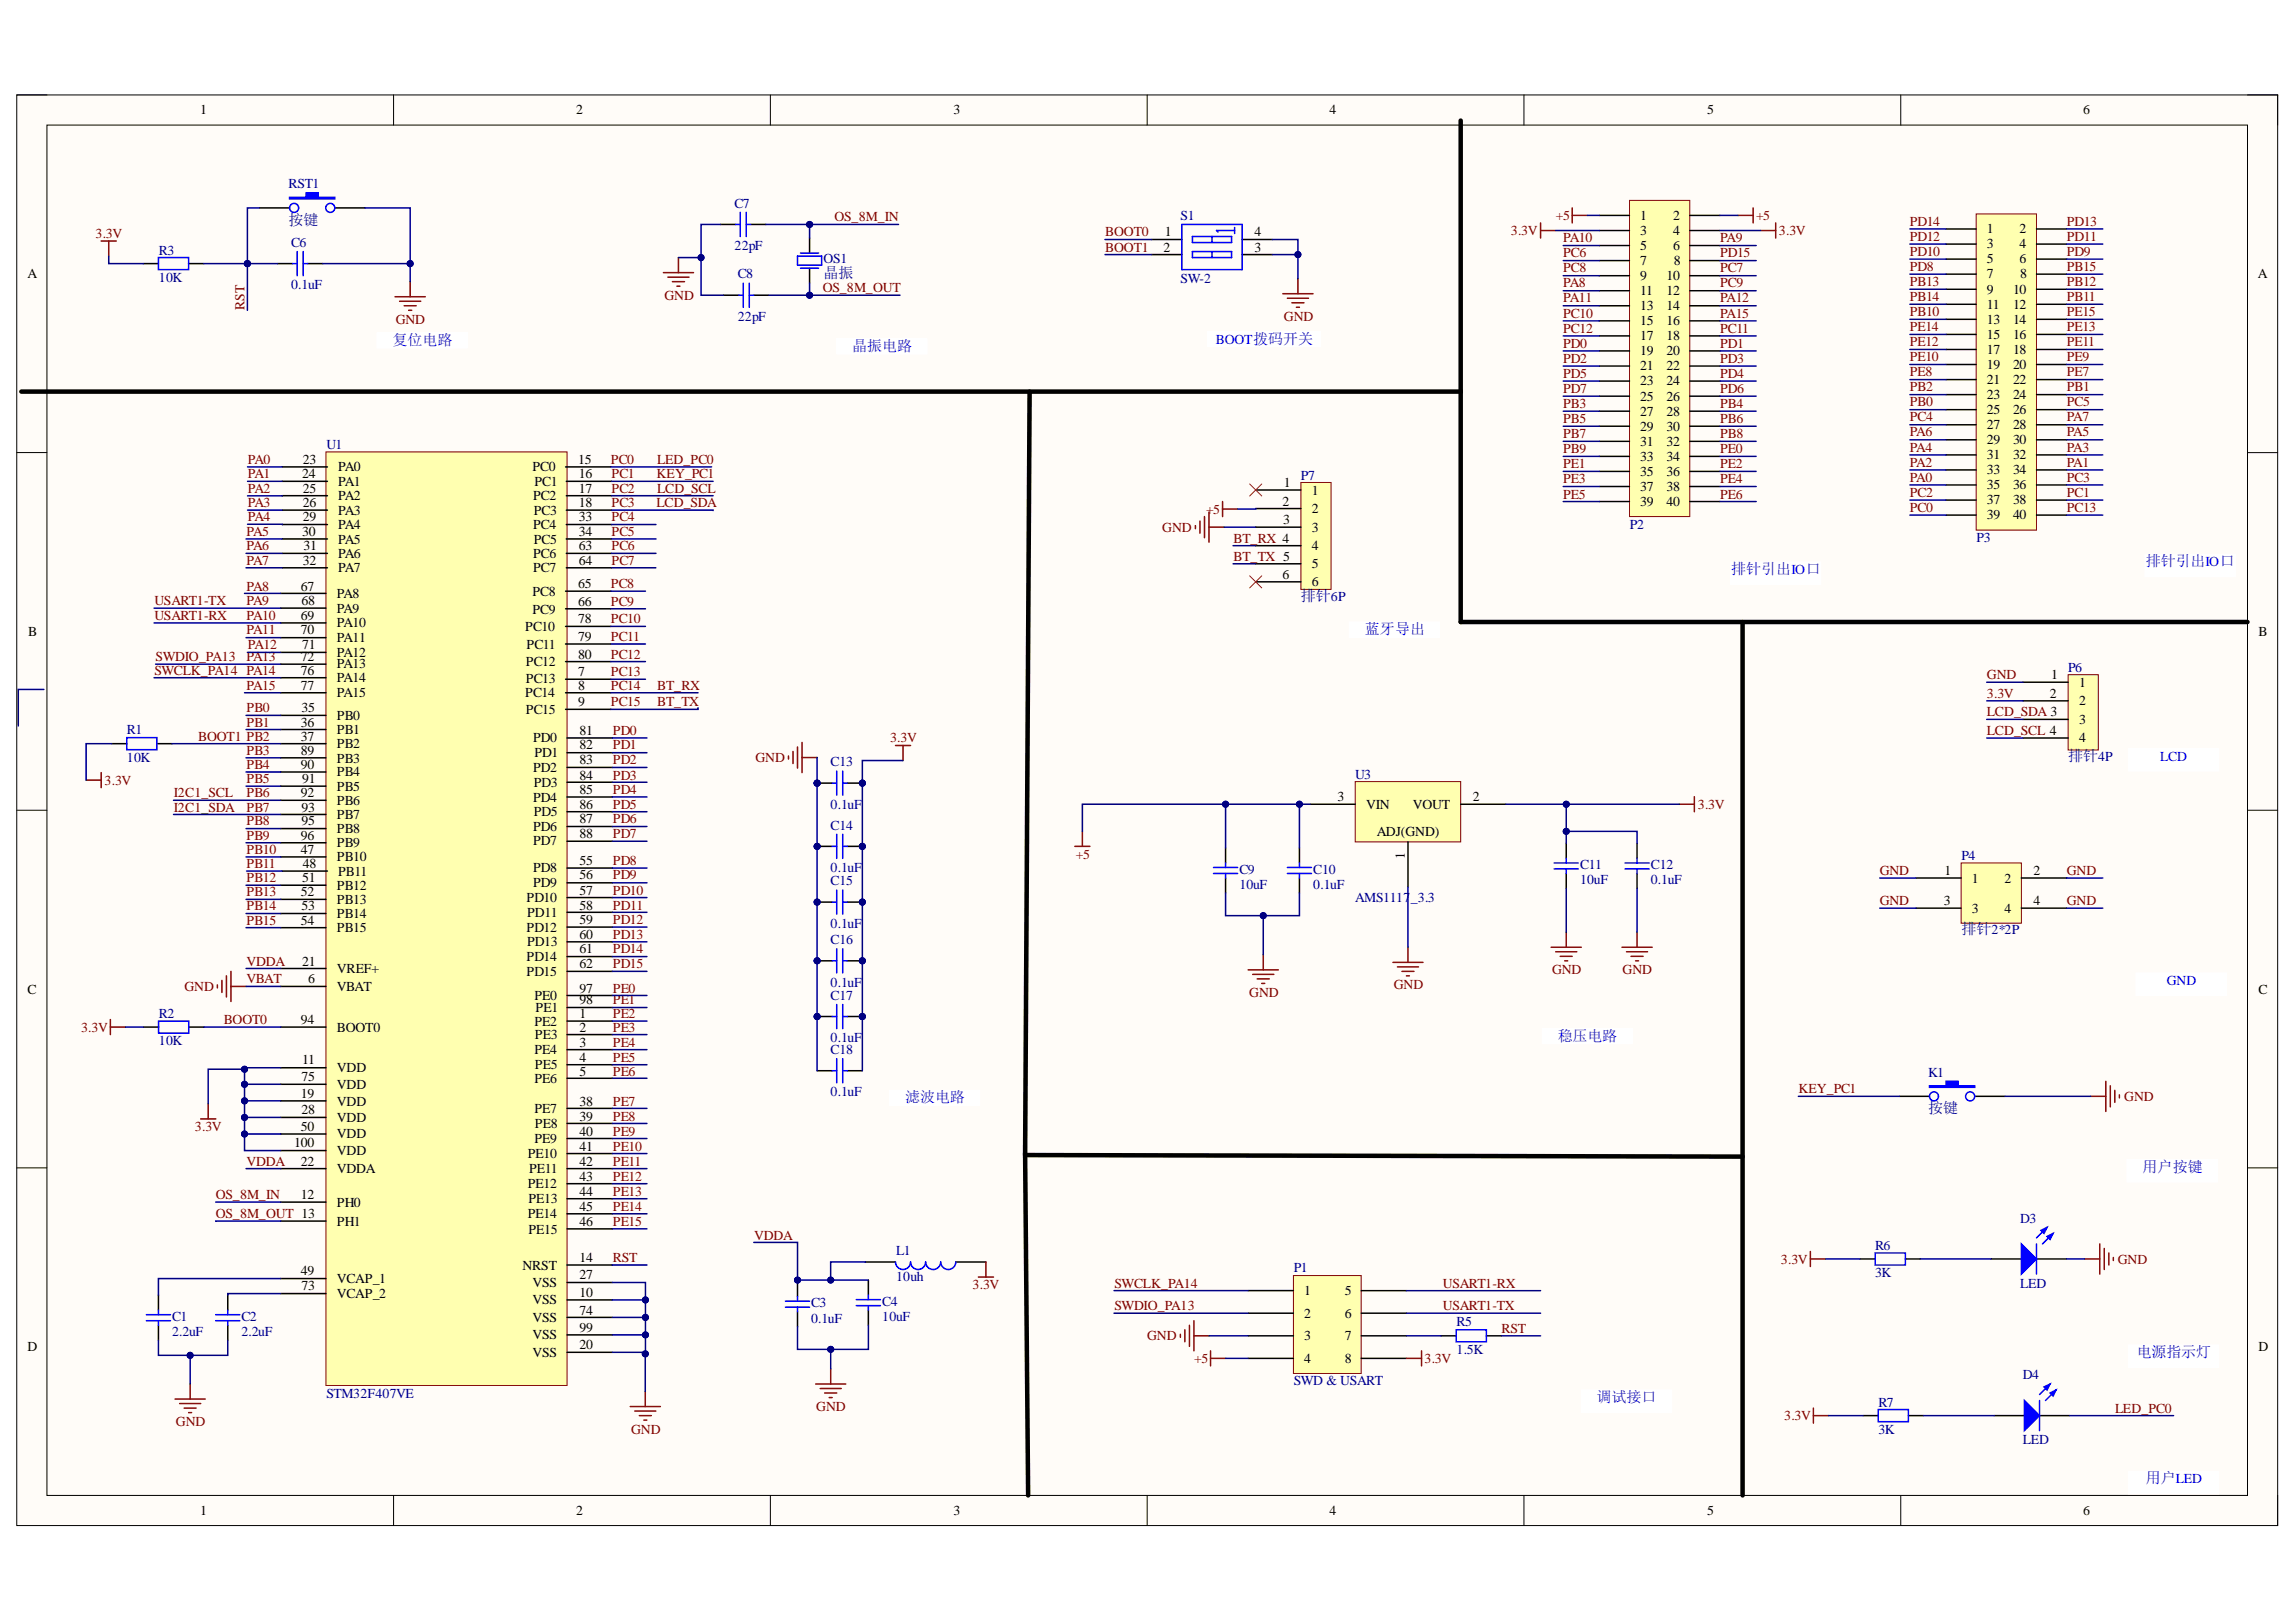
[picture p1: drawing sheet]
<svg xmlns="http://www.w3.org/2000/svg" width="297mm" height="210mm" viewBox="0 0 297 210" stroke-linecap="round" stroke-linejoin="round" font-family="sans-serif">
<defs><g id="words">
<g font-size="1.9" fill="#000080">
<text x="37.3" y="29.1">按键</text>
<text x="106.5" y="36">晶振</text>
<text x="168.3" y="77.8">排针6P</text>
<text x="267.5" y="98.5">排针4P</text>
<text x="253.8" y="120.9">排针2*2P</text>
<text x="249.4" y="144">按键</text>
</g>
<g font-size="1.9" fill="#00f">
<text x="50.8" y="44.6">复位电路</text>
<text x="110.3" y="45.4">晶振电路</text>
<text x="224" y="74.2">排针引出IO口</text>
<text x="277.6" y="73.3">排针引出IO口</text>
<text x="176.6" y="82">蓝牙导出</text>
<text x="201.5" y="134.7">稳压电路</text>
<text x="117.1" y="142.6">滤波电路</text>
<text x="277.2" y="151.6">用户按键</text>
<text x="276.4" y="175.6">电源指示灯</text>
<text x="206.5" y="181.5">调试接口</text>
<text x="277.6" y="191.9">用户LED</text>
</g>
<g font-size="1.8">
<text x="25.9" y="14.8">1</text>
<text x="74.5" y="14.8">2</text>
<text x="123.4" y="14.8">3</text>
<text x="172" y="14.8">4</text>
<text x="220.8" y="14.8">5</text>
<text x="269.5" y="14.8">6</text>
<text x="212.2" y="28.5">1</text>
<text x="216.4" y="28.5">2</text>
<text x="150.5" y="32.5">2</text>
<text x="150.7" y="30.6">1</text>
<text x="162.3" y="30.6">4</text>
<text x="162.3" y="32.5">3</text>
<text x="212.2" y="30.4">3</text>
<text x="212.2" y="32.4">5</text>
<text x="212.2" y="34.3">7</text>
<text x="216.4" y="30.4">4</text>
<text x="216.4" y="32.4">6</text>
<text x="216.5" y="34.3">8</text>
<text x="257.1" y="30.2">1</text>
<text x="257.1" y="32.1">3</text>
<text x="257.1" y="34.1">5</text>
<text x="261.3" y="30.2">2</text>
<text x="261.3" y="32.1">4</text>
<text x="261.3" y="34.1">6</text>
<text x="3.6" y="36">A</text>
<text x="212.2" y="36.3">9</text>
<text x="212.2" y="38.2">11</text>
<text x="212.2" y="40.2">13</text>
<text x="215.6" y="36.3">10</text>
<text x="215.6" y="38.2">12</text>
<text x="215.6" y="40.2">14</text>
<text x="257.1" y="36">7</text>
<text x="257.1" y="38">9</text>
<text x="257.1" y="40">11</text>
<text x="257.1" y="41.9">13</text>
<text x="260.4" y="38">10</text>
<text x="260.4" y="40">12</text>
<text x="260.4" y="41.9">14</text>
<text x="261.4" y="36">8</text>
<text x="292.1" y="36">A</text>
<text x="212.2" y="42.1">15</text>
<text x="212.2" y="44">17</text>
<text x="212.2" y="46">19</text>
<text x="212.2" y="47.9">21</text>
<text x="215.6" y="42.1">16</text>
<text x="215.6" y="44">18</text>
<text x="215.6" y="46">20</text>
<text x="215.6" y="47.9">22</text>
<text x="257.1" y="43.9">15</text>
<text x="257.1" y="45.8">17</text>
<text x="257.1" y="47.8">19</text>
<text x="260.4" y="43.9">16</text>
<text x="260.4" y="45.8">18</text>
<text x="260.4" y="47.8">20</text>
<text x="212.2" y="49.9">23</text>
<text x="212.2" y="51.8">25</text>
<text x="212.2" y="53.8">27</text>
<text x="215.6" y="49.9">24</text>
<text x="215.6" y="51.8">26</text>
<text x="215.6" y="53.8">28</text>
<text x="257.1" y="49.7">21</text>
<text x="257.1" y="51.7">23</text>
<text x="257.1" y="53.6">25</text>
<text x="260.4" y="49.7">22</text>
<text x="260.4" y="51.7">24</text>
<text x="260.4" y="53.6">26</text>
<text x="212.2" y="55.7">29</text>
<text x="212.2" y="57.7">31</text>
<text x="212.2" y="59.6">33</text>
<text x="215.6" y="55.7">30</text>
<text x="215.6" y="57.7">32</text>
<text x="215.6" y="59.6">34</text>
<text x="257.1" y="55.6">27</text>
<text x="257.1" y="57.5">29</text>
<text x="257.1" y="59.4">31</text>
<text x="260.4" y="55.6">28</text>
<text x="260.4" y="57.5">30</text>
<text x="260.4" y="59.4">32</text>
<text x="39.1" y="61.9">24</text>
<text x="39.2" y="60">23</text>
<text x="39.2" y="63.8">25</text>
<text x="39.2" y="65.6">26</text>
<text x="43.7" y="61">PA0</text>
<text x="43.7" y="62.9">PA1</text>
<text x="43.7" y="64.8">PA2</text>
<text x="68.9" y="61">PC0</text>
<text x="69" y="64.8">PC2</text>
<text x="69.1" y="62.9">PC1</text>
<text x="74.8" y="60">15</text>
<text x="74.9" y="61.9">16</text>
<text x="74.9" y="63.8">17</text>
<text x="74.9" y="65.6">18</text>
<text x="165.9" y="65.4">2</text>
<text x="166.1" y="63">1</text>
<text x="169.7" y="64">1</text>
<text x="212.2" y="61.6">35</text>
<text x="212.2" y="63.5">37</text>
<text x="212.2" y="65.4">39</text>
<text x="215.6" y="61.6">36</text>
<text x="215.6" y="63.5">38</text>
<text x="215.6" y="65.4">40</text>
<text x="257.1" y="61.4">33</text>
<text x="257.1" y="63.3">35</text>
<text x="257.1" y="65.3">37</text>
<text x="260.4" y="61.4">34</text>
<text x="260.4" y="63.3">36</text>
<text x="260.4" y="65.3">38</text>
<text x="39.1" y="69.3">30</text>
<text x="39.2" y="67.5">29</text>
<text x="39.3" y="71.2">31</text>
<text x="43.7" y="66.6">PA3</text>
<text x="43.7" y="68.5">PA4</text>
<text x="43.7" y="70.3">PA5</text>
<text x="69" y="68.5">PC4</text>
<text x="69" y="66.6">PC3</text>
<text x="69" y="70.3">PC5</text>
<text x="74.9" y="67.5">33</text>
<text x="74.9" y="69.3">34</text>
<text x="74.9" y="71.2">63</text>
<text x="166" y="67.8">3</text>
<text x="169.7" y="66.4">2</text>
<text x="169.7" y="68.8">3</text>
<text x="169.7" y="71.2">4</text>
<text x="257.1" y="67.2">39</text>
<text x="260.4" y="67.2">40</text>
<text x="38.9" y="76.4">67</text>
<text x="39.2" y="73.1">32</text>
<text x="43.6" y="77.4">PA8</text>
<text x="43.7" y="72.2">PA6</text>
<text x="43.7" y="74.1">PA7</text>
<text x="68.9" y="77.1">PC8</text>
<text x="69" y="72.2">PC6</text>
<text x="69" y="74.1">PC7</text>
<text x="74.8" y="76.1">65</text>
<text x="74.9" y="73.1">64</text>
<text x="165.9" y="74.9">6</text>
<text x="169.7" y="73.6">5</text>
<text x="169.7" y="75.8">6</text>
<text x="3.6" y="82.3">B</text>
<text x="38.9" y="80.2">69</text>
<text x="38.9" y="82.1">70</text>
<text x="39" y="78.3">68</text>
<text x="43.6" y="79.3">PA9</text>
<text x="43.6" y="81.2">PA10</text>
<text x="43.6" y="83.1">PA11</text>
<text x="67.9" y="81.7">PC10</text>
<text x="68.1" y="84">PC11</text>
<text x="68.9" y="79.4">PC9</text>
<text x="74.8" y="78.4">66</text>
<text x="74.8" y="80.7">78</text>
<text x="74.8" y="82.9">79</text>
<text x="292.2" y="82.3">B</text>
<text x="38.9" y="89.3">77</text>
<text x="38.9" y="85.6">72</text>
<text x="38.9" y="87.3">76</text>
<text x="39.1" y="84">71</text>
<text x="43.6" y="85">PA12</text>
<text x="43.6" y="86.5">PA13</text>
<text x="43.6" y="88.3">PA14</text>
<text x="68" y="86.2">PC12</text>
<text x="68" y="88.4">PC13</text>
<text x="74.8" y="85.2">80</text>
<text x="74.8" y="87.5">7</text>
<text x="74.8" y="89.3">8</text>
<text x="265.3" y="87.9">1</text>
<text x="269" y="88.9">1</text>
<text x="38.9" y="94">36</text>
<text x="38.9" y="95.9">37</text>
<text x="39" y="92.2">35</text>
<text x="43.6" y="90.2">PA15</text>
<text x="43.6" y="93.2">PB0</text>
<text x="43.6" y="95">PB1</text>
<text x="67.9" y="90.2">PC14</text>
<text x="68" y="92.3">PC15</text>
<text x="74.8" y="91.4">9</text>
<text x="75" y="95.1">81</text>
<text x="265.2" y="90.3">2</text>
<text x="269" y="91.2">2</text>
<text x="269" y="93.7">3</text>
<text x="38.9" y="97.7">89</text>
<text x="38.9" y="99.5">90</text>
<text x="39.1" y="101.3">91</text>
<text x="43.6" y="96.8">PB2</text>
<text x="43.6" y="98.7">PB3</text>
<text x="43.6" y="100.5">PB4</text>
<text x="69" y="96.1">PD0</text>
<text x="69" y="99.9">PD2</text>
<text x="69" y="101.8">PD3</text>
<text x="69.1" y="98">PD1</text>
<text x="75" y="97">82</text>
<text x="75" y="98.9">83</text>
<text x="75" y="100.9">84</text>
<text x="269" y="96.1">4</text>
<text x="38.9" y="103.2">92</text>
<text x="39" y="105">93</text>
<text x="39" y="106.8">95</text>
<text x="43.6" y="102.3">PB5</text>
<text x="43.6" y="104.2">PB6</text>
<text x="43.6" y="105.9">PB7</text>
<text x="43.6" y="107.8">PB8</text>
<text x="69" y="103.8">PD4</text>
<text x="69" y="107.6">PD6</text>
<text x="69" y="105.6">PD5</text>
<text x="75" y="102.7">85</text>
<text x="75" y="104.7">86</text>
<text x="75" y="106.5">87</text>
<text x="173" y="103.7">3</text>
<text x="176.8" y="104.7">VIN</text>
<text x="182.8" y="104.7">VOUT</text>
<text x="190.6" y="103.7">2</text>
<text x="38.9" y="108.7">96</text>
<text x="38.9" y="110.5">47</text>
<text x="39.2" y="112.3">48</text>
<text x="43.6" y="109.7">PB9</text>
<text x="43.6" y="111.4">PB10</text>
<text x="43.7" y="113.3">PB11</text>
<text x="69" y="109.4">PD7</text>
<text x="69" y="112.9">PD8</text>
<text x="75" y="108.5">88</text>
<text x="75" y="112">55</text>
<text x="75" y="113.8">56</text>
<text x="178.1" y="108.1">ADJ(GND)</text>
<text x="181.8" y="111.2" transform="rotate(-90 181.8 111.2)">1</text>
<text x="251.6" y="113.2">1</text>
<text x="263.1" y="113.2">2</text>
<text x="38.9" y="116">52</text>
<text x="38.9" y="119.6">54</text>
<text x="39" y="117.8">53</text>
<text x="39.1" y="114.2">51</text>
<text x="43.6" y="115.2">PB12</text>
<text x="43.6" y="116.9">PB13</text>
<text x="43.6" y="118.8">PB14</text>
<text x="68.1" y="116.8">PD10</text>
<text x="68.2" y="118.6">PD11</text>
<text x="69" y="114.8">PD9</text>
<text x="75" y="115.8">57</text>
<text x="75" y="117.7">58</text>
<text x="75" y="119.6">59</text>
<text x="251.5" y="117.1">3</text>
<text x="255.1" y="118.1">3</text>
<text x="255.1" y="114.2">1</text>
<text x="259.3" y="114.2">2</text>
<text x="259.3" y="118.1">4</text>
<text x="263.1" y="117.1">4</text>
<text x="39.1" y="125">21</text>
<text x="43.6" y="120.7">PB15</text>
<text x="43.6" y="125.9">VREF+</text>
<text x="68.1" y="120.6">PD12</text>
<text x="68.1" y="124.4">PD14</text>
<text x="68.2" y="122.4">PD13</text>
<text x="75" y="121.5">60</text>
<text x="75" y="123.4">61</text>
<text x="75" y="125.3">62</text>
<text x="3.6" y="128.6">C</text>
<text x="39.9" y="127.3">6</text>
<text x="43.6" y="128.3">VBAT</text>
<text x="68.1" y="126.2">PD15</text>
<text x="69.1" y="129.4">PE0</text>
<text x="69.3" y="131">PE1</text>
<text x="75" y="128.4">97</text>
<text x="75" y="130">98</text>
<text x="75" y="131.7">1</text>
<text x="292.2" y="128.6">C</text>
<text x="38.9" y="132.5">94</text>
<text x="39.1" y="137.7">11</text>
<text x="43.6" y="133.5">BOOT0</text>
<text x="69.1" y="132.8">PE2</text>
<text x="69.1" y="136.4">PE4</text>
<text x="69.2" y="134.4">PE3</text>
<text x="75" y="133.5">2</text>
<text x="75" y="135.5">3</text>
<text x="75" y="137.4">4</text>
<text x="38.9" y="142.1">19</text>
<text x="39" y="139.9">75</text>
<text x="43.6" y="138.8">VDD</text>
<text x="43.6" y="143.1">VDD</text>
<text x="43.6" y="140.9">VDD</text>
<text x="69.1" y="140.1">PE6</text>
<text x="69.2" y="138.3">PE5</text>
<text x="75" y="139.2">5</text>
<text x="75" y="143.1">38</text>
<text x="38.1" y="148.5">100</text>
<text x="38.9" y="146.4">50</text>
<text x="39" y="144.2">28</text>
<text x="43.6" y="145.2">VDD</text>
<text x="43.6" y="147.3">VDD</text>
<text x="43.6" y="149.5">VDD</text>
<text x="68.3" y="149.8">PE10</text>
<text x="69.1" y="144">PE7</text>
<text x="69.1" y="147.9">PE9</text>
<text x="69.2" y="145.9">PE8</text>
<text x="75" y="145">39</text>
<text x="75" y="147">40</text>
<text x="75" y="148.9">41</text>
<text x="38.9" y="150.9">22</text>
<text x="38.9" y="155.2">12</text>
<text x="43.6" y="151.8">VDDA</text>
<text x="68.3" y="153.7">PE12</text>
<text x="68.4" y="155.7">PE13</text>
<text x="68.5" y="151.8">PE11</text>
<text x="75" y="150.9">42</text>
<text x="75" y="152.8">43</text>
<text x="75" y="154.7">44</text>
<text x="43.6" y="158.6">PH1</text>
<text x="43.6" y="156.2">PH0</text>
<text x="68.3" y="157.6">PE14</text>
<text x="68.4" y="159.6">PE15</text>
<text x="75" y="156.7">45</text>
<text x="75" y="158.6">46</text>
<text x="38.9" y="165.1">49</text>
<text x="39" y="167">73</text>
<text x="43.6" y="166.1">VCAP_1</text>
<text x="67.6" y="164.3">NRST</text>
<text x="68.9" y="166.6">VSS</text>
<text x="75" y="167.8">10</text>
<text x="75" y="165.6">27</text>
<text x="75" y="163.3">14</text>
<text x="168.7" y="167.6">1</text>
<text x="174" y="167.6">5</text>
<text x="43.6" y="168">VCAP_2</text>
<text x="68.9" y="168.8">VSS</text>
<text x="68.9" y="171.1">VSS</text>
<text x="68.9" y="173.3">VSS</text>
<text x="75" y="170.1">74</text>
<text x="75" y="172.3">99</text>
<text x="168.7" y="170.6">2</text>
<text x="168.7" y="173.4">3</text>
<text x="174" y="170.6">6</text>
<text x="174" y="173.4">7</text>
<text x="3.6" y="174.9">D</text>
<text x="68.9" y="175.6">VSS</text>
<text x="75" y="174.6">20</text>
<text x="168.7" y="176.4">4</text>
<text x="174" y="176.4">8</text>
<text x="292.2" y="174.9">D</text>
<text x="25.9" y="196">1</text>
<text x="74.5" y="196">2</text>
<text x="123.4" y="196">3</text>
<text x="172" y="196">4</text>
<text x="220.8" y="196">5</text>
<text x="269.5" y="196">6</text>
</g>
<g font-size="1.8" fill="#000080">
<text x="37.3" y="24.3">RST1</text>
<text x="95" y="26.9">C7</text>
<text x="152.7" y="28.5">S1</text>
<text x="20.6" y="33">R3</text>
<text x="37.7" y="32">C6</text>
<text x="95" y="32.4">22pF</text>
<text x="106.5" y="34.1">OS1</text>
<text x="20.6" y="36.4">10K</text>
<text x="37.7" y="37.5">0.1uF</text>
<text x="95.4" y="36">C8</text>
<text x="95.4" y="41.5">22pF</text>
<text x="152.7" y="36.6">SW-2</text>
<text x="42.2" y="58.1">U1</text>
<text x="168.3" y="62.1">P7</text>
<text x="210.9" y="68.4">P2</text>
<text x="255.7" y="70.2">P3</text>
<text x="267.5" y="86.9">P6</text>
<text x="16.4" y="95">R1</text>
<text x="16.4" y="98.6">10K</text>
<text x="107.5" y="99.2">C13</text>
<text x="175.3" y="100.8">U3</text>
<text x="107.5" y="107.4">C14</text>
<text x="107.5" y="104.7">0.1uF</text>
<text x="107.5" y="112.8">0.1uF</text>
<text x="160.3" y="113.1">C9</text>
<text x="169.9" y="113.1">C10</text>
<text x="204.4" y="112.5">C11</text>
<text x="213.6" y="112.5">C12</text>
<text x="253.8" y="111.3">P4</text>
<text x="107.5" y="114.6">C15</text>
<text x="160.3" y="115">10uF</text>
<text x="169.9" y="115">0.1uF</text>
<text x="175.3" y="116.8">AMS1117</text>
<text x="182.5" y="116.8">_3.3</text>
<text x="204.4" y="114.4">10uF</text>
<text x="213.6" y="114.4">0.1uF</text>
<text x="107.5" y="120.1">0.1uF</text>
<text x="107.5" y="122.2">C16</text>
<text x="20.6" y="131.7">R2</text>
<text x="107.5" y="127.7">0.1uF</text>
<text x="107.5" y="129.4">C17</text>
<text x="20.6" y="135.2">10K</text>
<text x="107.5" y="136.4">C18</text>
<text x="107.5" y="134.9">0.1uF</text>
<text x="107.5" y="141.9">0.1uF</text>
<text x="249.4" y="139.4">K1</text>
<text x="242.6" y="161.8">R6</text>
<text x="261.4" y="158.2">D3</text>
<text x="115.9" y="162.4">L1</text>
<text x="115.9" y="165.8">10uh</text>
<text x="167.4" y="164.6">P1</text>
<text x="242.6" y="165.2">3K</text>
<text x="261.4" y="166.7">LED</text>
<text x="22.3" y="170.9">C1</text>
<text x="22.3" y="172.8">2.2uF</text>
<text x="31.2" y="170.9">C2</text>
<text x="31.2" y="172.8">2.2uF</text>
<text x="104.9" y="169.1">C3</text>
<text x="104.9" y="171.1">0.1uF</text>
<text x="114.1" y="168.9">C4</text>
<text x="114.1" y="170.9">10uF</text>
<text x="188.4" y="171.7">R5</text>
<text x="167.4" y="179.3">SWD &amp; USART</text>
<text x="188.4" y="175.2">1.5K</text>
<text x="261.7" y="178.5">D4</text>
<text x="42.2" y="180.9">STM32F407VE</text>
<text x="243" y="182.1">R7</text>
<text x="243" y="185.5">3K</text>
<text x="261.7" y="186.9">LED</text>
</g>
<g font-size="1.8" fill="#800000">
<text x="108" y="28.7">OS_8M_IN</text>
<text x="201.3" y="28.5">+5</text>
<text x="227.2" y="28.5">+5</text>
<text x="247.1" y="29.3">PD14</text>
<text x="267.4" y="29.3">PD13</text>
<text x="12.4" y="30.8">3.3V</text>
<text x="143" y="30.6">BOOT0</text>
<text x="143" y="32.5">BOOT1</text>
<text x="195.5" y="30.4">3.3V</text>
<text x="202.2" y="31.4">PA10</text>
<text x="202.2" y="33.3">PC6</text>
<text x="202.2" y="35.3">PC8</text>
<text x="222.5" y="33.3">PD15</text>
<text x="222.5" y="35.3">PC7</text>
<text x="222.5" y="31.4">PA9</text>
<text x="230.1" y="30.4">3.3V</text>
<text x="247.1" y="33.1">PD10</text>
<text x="247.1" y="31.2">PD12</text>
<text x="247.1" y="35.1">PD8</text>
<text x="267.4" y="33.1">PD9</text>
<text x="267.4" y="31.2">PD11</text>
<text x="267.4" y="35.1">PB15</text>
<text x="31.6" y="40.2" transform="rotate(-90 31.6 40.2)">RST</text>
<text x="51.2" y="41.9">GND</text>
<text x="86" y="38.8">GND</text>
<text x="106.4" y="37.8">OS_8M_OUT</text>
<text x="166.1" y="41.5">GND</text>
<text x="202.2" y="37.2">PA8</text>
<text x="202.2" y="41.1">PC10</text>
<text x="202.2" y="39.1">PA11</text>
<text x="222.5" y="39.1">PA12</text>
<text x="222.5" y="37.2">PC9</text>
<text x="222.5" y="41.1">PA15</text>
<text x="247.1" y="40.9">PB10</text>
<text x="247.1" y="37">PB13</text>
<text x="247.1" y="39">PB14</text>
<text x="267.4" y="39">PB11</text>
<text x="267.4" y="37">PB12</text>
<text x="267.4" y="40.9">PE15</text>
<text x="202.2" y="45">PD0</text>
<text x="202.2" y="47">PD2</text>
<text x="202.2" y="43">PC12</text>
<text x="222.5" y="45">PD1</text>
<text x="222.5" y="47">PD3</text>
<text x="222.5" y="43">PC11</text>
<text x="247.1" y="46.8">PE10</text>
<text x="247.1" y="44.8">PE12</text>
<text x="247.1" y="42.9">PE14</text>
<text x="267.4" y="46.8">PE9</text>
<text x="267.4" y="44.8">PE11</text>
<text x="267.4" y="42.9">PE13</text>
<text x="202.2" y="49">PD5</text>
<text x="202.2" y="50.9">PD7</text>
<text x="202.2" y="52.8">PB3</text>
<text x="222.5" y="49">PD4</text>
<text x="222.5" y="50.9">PD6</text>
<text x="222.5" y="52.8">PB4</text>
<text x="247.1" y="52.6">PB0</text>
<text x="247.1" y="50.6">PB2</text>
<text x="247.1" y="48.7">PE8</text>
<text x="267.4" y="52.6">PC5</text>
<text x="267.4" y="50.6">PB1</text>
<text x="267.4" y="48.7">PE7</text>
<text x="202.2" y="54.8">PB5</text>
<text x="202.2" y="56.7">PB7</text>
<text x="202.2" y="58.7">PB9</text>
<text x="222.5" y="54.8">PB6</text>
<text x="222.5" y="56.7">PB8</text>
<text x="222.5" y="58.7">PE0</text>
<text x="247.1" y="54.5">PC4</text>
<text x="247.1" y="58.5">PA4</text>
<text x="247.1" y="56.5">PA6</text>
<text x="267.4" y="58.5">PA3</text>
<text x="267.4" y="56.5">PA5</text>
<text x="267.4" y="54.5">PA7</text>
<text x="32.1" y="60">PA0</text>
<text x="32.1" y="61.9">PA1</text>
<text x="32.1" y="63.8">PA2</text>
<text x="32.1" y="65.6">PA3</text>
<text x="79" y="60">PC0</text>
<text x="79.1" y="61.9">PC1</text>
<text x="79.1" y="63.8">PC2</text>
<text x="79.1" y="65.6">PC3</text>
<text x="85" y="61.9">KEY_PC1</text>
<text x="85" y="65.6">LCD_SDA</text>
<text x="85" y="60">LED_PC0</text>
<text x="85" y="63.8">LCD_SCL</text>
<text x="202.2" y="60.6">PE1</text>
<text x="202.2" y="62.6">PE3</text>
<text x="202.2" y="64.5">PE5</text>
<text x="222.5" y="60.6">PE2</text>
<text x="222.5" y="62.6">PE4</text>
<text x="222.5" y="64.5">PE6</text>
<text x="247.1" y="64.3">PC2</text>
<text x="247.1" y="60.5">PA2</text>
<text x="247.1" y="62.4">PA0</text>
<text x="267.4" y="64.3">PC1</text>
<text x="267.4" y="62.4">PC3</text>
<text x="267.4" y="60.5">PA1</text>
<text x="31.9" y="69.3">PA5</text>
<text x="31.9" y="71.2">PA6</text>
<text x="32.1" y="67.5">PA4</text>
<text x="79.1" y="67.5">PC4</text>
<text x="79.1" y="69.3">PC5</text>
<text x="79.1" y="71.2">PC6</text>
<text x="150.4" y="68.8">GND</text>
<text x="156" y="66.5">+5</text>
<text x="159.6" y="70.3">BT_RX 4</text>
<text x="247.1" y="66.3">PC0</text>
<text x="267.4" y="66.3">PC13</text>
<text x="31.9" y="73.1">PA7</text>
<text x="31.9" y="76.4">PA8</text>
<text x="79" y="76.1">PC8</text>
<text x="79.1" y="73.1">PC7</text>
<text x="159.6" y="72.5">BT_TX 5</text>
<text x="20" y="78.3">USART1-TX</text>
<text x="20" y="80.2">USART1-RX</text>
<text x="31.9" y="78.3">PA9</text>
<text x="31.9" y="80.2">PA10</text>
<text x="31.9" y="82.1">PA11</text>
<text x="79" y="78.4">PC9</text>
<text x="79" y="80.7">PC10</text>
<text x="79" y="82.9">PC11</text>
<text x="20" y="87.3">SWCLK_PA14 PA14</text>
<text x="20.1" y="85.6">SWDIO_PA13</text>
<text x="31.9" y="85.6">PA13</text>
<text x="31.9" y="89.3">PA15</text>
<text x="32.1" y="84">PA12</text>
<text x="79" y="85.2">PC12</text>
<text x="79" y="87.5">PC13</text>
<text x="79" y="89.3">PC14</text>
<text x="85" y="89.3">BT_RX</text>
<text x="257.1" y="87.9">GND</text>
<text x="25.6" y="95.9">BOOT1 PB2</text>
<text x="31.9" y="92.2">PB0</text>
<text x="31.9" y="94">PB1</text>
<text x="79" y="91.4">PC15</text>
<text x="79.3" y="95.1">PD0</text>
<text x="85" y="91.4">BT_TX</text>
<text x="257.1" y="90.3">3.3V</text>
<text x="257.1" y="92.7">LCD_SDA 3</text>
<text x="257.1" y="95.1">LCD_SCL 4</text>
<text x="13.5" y="101.6">3.3V</text>
<text x="31.9" y="97.7">PB3</text>
<text x="31.9" y="99.5">PB4</text>
<text x="31.9" y="101.3">PB5</text>
<text x="79.3" y="97">PD1</text>
<text x="79.3" y="98.9">PD2</text>
<text x="79.3" y="100.9">PD3</text>
<text x="97.7" y="98.6">GND</text>
<text x="115.2" y="96.1">3.3V</text>
<text x="22.5" y="103.2">I2C1_SCL</text>
<text x="22.5" y="105">I2C1_SDA</text>
<text x="31.9" y="103.2">PB6</text>
<text x="31.9" y="105">PB7</text>
<text x="31.9" y="106.8">PB8</text>
<text x="79.3" y="102.7">PD4</text>
<text x="79.3" y="104.7">PD5</text>
<text x="79.3" y="106.5">PD6</text>
<text x="219.7" y="104.7">3.3V</text>
<text x="31.9" y="108.7">PB9</text>
<text x="31.9" y="110.5">PB10</text>
<text x="31.9" y="112.3">PB11</text>
<text x="79.3" y="108.5">PD7</text>
<text x="79.3" y="112">PD8</text>
<text x="79.3" y="113.8">PD9</text>
<text x="139.2" y="111.1">+5</text>
<text x="243.2" y="113.2">GND</text>
<text x="267.4" y="113.2">GND</text>
<text x="31.9" y="114.2">PB12</text>
<text x="31.9" y="116">PB13</text>
<text x="31.9" y="117.8">PB14</text>
<text x="31.9" y="119.6">PB15</text>
<text x="79.3" y="115.8">PD10</text>
<text x="79.3" y="117.7">PD11</text>
<text x="79.3" y="119.6">PD12</text>
<text x="243.2" y="117.1">GND</text>
<text x="267.4" y="117.1">GND</text>
<text x="31.9" y="125">VDDA</text>
<text x="79.3" y="121.5">PD13</text>
<text x="79.3" y="123.4">PD14</text>
<text x="79.3" y="125.3">PD15</text>
<text x="23.9" y="128.3">GND</text>
<text x="31.9" y="127.3">VBAT</text>
<text x="79.3" y="128.4">PE0</text>
<text x="79.3" y="130">PE1</text>
<text x="79.3" y="131.7">PE2</text>
<text x="161.6" y="129">GND</text>
<text x="180.3" y="128">GND</text>
<text x="200.8" y="126.1">GND</text>
<text x="209.9" y="126.1">GND</text>
<text x="10.5" y="133.5">3.3V</text>
<text x="28.9" y="132.5">BOOT0</text>
<text x="79.3" y="133.5">PE3</text>
<text x="79.3" y="135.5">PE4</text>
<text x="79.3" y="137.4">PE5</text>
<text x="79.3" y="139.2">PE6</text>
<text x="79.3" y="143.1">PE7</text>
<text x="232.7" y="141.5">KEY_PC1</text>
<text x="274.8" y="142.5">GND</text>
<text x="25.2" y="146.4">3.3V</text>
<text x="79.3" y="145">PE8</text>
<text x="79.3" y="147">PE9</text>
<text x="79.3" y="148.9">PE10</text>
<text x="27.9" y="155.2">OS_8M_IN</text>
<text x="31.9" y="150.9">VDDA</text>
<text x="79.3" y="150.9">PE11</text>
<text x="79.3" y="152.8">PE12</text>
<text x="79.3" y="154.7">PE13</text>
<text x="27.9" y="157.6">OS_8M_OUT 13</text>
<text x="79.3" y="156.7">PE14</text>
<text x="79.3" y="158.6">PE15</text>
<text x="97.6" y="160.4">VDDA</text>
<text x="79.3" y="163.3">RST</text>
<text x="125.8" y="166.8">3.3V</text>
<text x="144.2" y="166.7">SWCLK_PA14</text>
<text x="186.7" y="166.7">USART1-RX</text>
<text x="230.4" y="163.5">3.3V</text>
<text x="274" y="163.5">GND</text>
<text x="144.2" y="169.5">SWDIO_PA13</text>
<text x="148.4" y="173.4">GND</text>
<text x="186.7" y="169.5">USART1-TX</text>
<text x="194.3" y="172.5">RST</text>
<text x="154.5" y="176.4">+5</text>
<text x="184.3" y="176.4">3.3V</text>
<text x="22.8" y="184.6">GND</text>
<text x="81.7" y="185.5">GND</text>
<text x="105.6" y="182.6">GND</text>
<text x="230.8" y="183.7">3.3V</text>
<text x="273.6" y="182.8">LED_PC0</text>
</g>
<g font-size="1.8" fill="#00f">
<text x="157.3" y="44.5">BOOT拨码开关</text>
<text x="279.5" y="98.4">LCD</text>
<text x="280.3" y="127.4">GND</text>
</g>
</g></defs>
<path d="M2.2 12.3h292.5v185.1h-292.5z" fill-rule="evenodd" fill="#fffcf8"/>
<path d="M2.2 12.3h292.5v185.1h-292.5z" fill="none" stroke="#000" stroke-width=".13"/>
<path d="M6.1 16.2h284.7v177.3h-284.7z" fill-rule="evenodd" fill="#fffcf8"/>
<g fill="none" stroke="#000" stroke-width=".13">
<path d="M2.2 12.3h3.9M6.1 16.2h284.7v177.3h-284.7zM50.9 12.3v3.9M99.7 12.3v3.9M148.4 12.3v3.9M197.2 12.3v3.9M245.9 12.3v3.9M290.8 12.3h3.9v3.9M2.2 58.6h3.9M290.8 58.6h3.9M2.2 104.8h3.9M290.8 104.8h3.9"/>
<path d="M2.2 151.1h3.9M290.8 151.1h3.9M50.9 193.5v3.9M99.7 193.5v3.9M148.4 193.5v3.9M197.2 193.5v3.9M245.9 193.5v3.9M294.7 193.5v3.9"/>
</g>
<path d="M48.8 43.1h11.7v1.9h-11.7z" fill-rule="evenodd" fill="#fff"/>
<path d="M48.8 43.1h11.7v1.9h-11.7z" fill="none" stroke="#fff" stroke-width=".13"/>
<path d="M14.5 96.2h1.9M20.3 96.2h2" fill="none" stroke="#000" stroke-width=".2"/>
<path d="M16.4 95.5h3.9v1.5h-3.9z" fill="none" stroke="#00f" stroke-width=".2"/>
<path d="M13.1 100v1.9M11.1 101h2" fill="none" stroke="#800000" stroke-width=".2"/>
<path d="M42.2 58.5h31.2v120.8h-31.2z" fill-rule="evenodd" fill="#ffffb0"/>
<path d="M42.2 58.5h31.2v120.8h-31.2z" fill="none" stroke="#800000" stroke-width=".13"/>
<g fill="none" stroke="#000" stroke-width=".2">
<path d="M18.6 34.1h1.9M24.4 34.1h2M36.3 76.8h5.9M36.3 78.7h5.9M36.5 60.4h5.9M36.5 62.3h5.9M36.5 64.1h5.9M36.5 66h5.9M36.5 67.9h5.9M36.5 69.7h5.9M36.5 71.6h5.9M36.5 73.5h5.9"/>
<path d="M73.2 60.4h5.8M73.2 76.5h5.8M73.2 78.8h5.8M73.3 62.3h5.8M73.3 64.1h5.8M73.3 66h5.8M73.3 67.9h5.8M73.3 69.7h5.8M73.3 71.6h5.8M73.3 73.5h5.8M36.3 80.6h5.9M36.3 82.5h5.9"/>
<path d="M36.3 84.4h5.9M36.3 89.6h5.9M36.3 92.6h5.9M36.3 94.4h5.9M36.3 96.2h5.9M36.3 98.1h5.9M36.3 99.9h5.9M36.3 86h5.9M36.3 87.7h5.9M73.2 89.6h5.8M73.2 81.1h5.8M73.2 83.3h5.8"/>
<path d="M73.2 85.6h5.8M73.2 87.9h5.8M73.2 91.8h5.8M73.4 95.5h5.8M73.4 97.4h5.8M73.4 99.3h5.8M36.3 101.7h5.9M36.3 103.6h5.9M36.3 105.4h5.9M36.3 107.2h5.9M36.3 109.1h5.9M36.3 110.9h5.9"/>
<path d="M36.3 114.6h5.9M36.3 116.4h5.9M36.3 118.2h5.9M36.5 112.7h5.9M73.4 101.2h5.8M73.4 103.1h5.8M73.4 105h5.8M73.4 107h5.8M73.4 108.9h5.8M73.4 112.3h5.8M73.4 114.2h5.8M73.4 116.2h5.8"/>
<path d="M73.4 118.1h5.8M73.4 120h5.8M18.6 132.9h1.9M24.4 132.9h2M36.3 120h5.9M36.3 138.2h5.9M36.3 125.3h5.9M36.3 127.7h5.9M36.3 132.9h5.9M73.4 128.8h5.8M73.4 130.4h5.8M73.4 132.1h5.8"/>
<path d="M73.4 133.9h5.8M73.4 135.8h5.8M73.4 137.8h5.8M73.4 139.5h5.8M73.4 121.9h5.8M73.4 123.8h5.8M73.4 125.7h5.8M36.3 151.2h5.9M36.3 142.5h5.9M36.3 144.6h5.9M36.3 146.7h5.9M36.3 140.3h5.9"/>
<path d="M36.3 148.9h5.9M36.3 158h5.9M36.3 155.6h5.9M73.4 143.4h5.8M73.4 145.4h5.8M73.4 147.3h5.8M73.4 149.3h5.8M73.4 151.2h5.8M73.4 153.2h5.8M73.4 155.1h5.8M73.4 157.1h5.8M73.4 159h5.8"/>
<path d="M36.3 165.5h5.9M36.3 167.4h5.9M73.4 168.2h5.8M73.4 166h5.8M73.4 170.5h5.8M73.4 172.7h5.8M73.4 163.7h5.8"/>
</g>
<path d="M73.4 175h5.8" fill="none" stroke="#000" stroke-width=".19"/>
<path d="M20.5 33.3h3.9v1.6h-3.9zM20.5 132.1h3.9v1.6h-3.9z" fill="none" stroke="#00f" stroke-width=".2"/>
<path d="M13.1 31.2h1.9M14.1 31.2v1.9M51.1 38.4h3.9M51.7 39h2.7M52.3 39.6h1.5M53.1 36.4v2M52.9 40.2h.4M14.3 131.9v2M14.3 132.9h1.9M26 144.8h1.9M26.9 142.9v1.9" fill="none" stroke="#800000" stroke-width=".2"/>
<path d="M24.6 179.1v2M22.6 181.1h3.9M23.2 181.6h2.8M23.8 182.2h1.6M24.4 182.8h.4M81.5 182h3.9M82.1 182.6h2.7M82.7 183.2h1.6M83.3 183.8h.4M83.5 180.1v1.9" fill="none" stroke="#800000" stroke-width=".19"/>
<path d="M108.2 43.9h11.7v1.9h-11.7z" fill-rule="evenodd" fill="#fff"/>
<path d="M108.2 43.9h11.7v1.9h-11.7z" fill="none" stroke="#fff" stroke-width=".13"/>
<path d="M104.7 30.8v2M104.7 34.7v1.9" fill="none" stroke="#000" stroke-width=".2"/>
<path d="M103.2 33.1h3.1v1.2h-3.1zM103.6 32.8h2.3M103.6 34.7h2.3" fill="none" stroke="#00f" stroke-width=".2"/>
<path d="M85.8 35.3h3.9M86.4 35.9h2.7M87 36.4h1.6M87.6 37h.4M87.8 33.3v2" fill="none" stroke="#800000" stroke-width=".2"/>
<path d="M156.2 42.9h14.6v1.9h-14.6z" fill-rule="evenodd" fill="#fff"/>
<path d="M156.2 42.9h14.6v1.9h-14.6z" fill="none" stroke="#fff" stroke-width=".13"/>
<g fill="none" stroke="#000" stroke-width=".2">
<path d="M35.9 34.1h2M39.8 34.1h2M93.2 29h2M93.6 38.2h2M97.1 29h2M97.5 38.2h2M149 31h3.9M149 32.9h3.9M160.7 31h3.9M160.7 32.9h3.9M29.5 167.6v1.9M103.2 165.8v2"/>
<path d="M103.2 169.7v2M111.9 163.3h4M112.3 165.7v1.9M112.3 169.5v2M123.7 163.3h3.8"/>
</g>
<g fill="none" stroke="#00f" stroke-width=".2">
<path d="M37.9 34.1h.5M38.4 32.6v3.1M39.2 32.6v3.1M39.2 34.1h.6M95.2 29h.6M95.6 38.2h.6M95.8 27.5v3.1M96.2 36.6v3.2M96.5 29h.6M96.5 27.5v3.1M96.9 36.6v3.2M96.9 38.2h.6"/>
<path d="M152.9 29h7.8v5.9h-7.8zM154.3 30.6h5v.8h-5zM154.3 32.6h5v.7h-5zM156.8 30.6v.8M156.8 32.6v.7M159.7 29.8h-2.3l.2 .2M159.7 29.4v.8M27.9 170.1h3.1M27.9 170.9h3.1M29.5 169.5v.6M29.5 170.9v.6M101.6 168.4h3.1"/>
<path d="M101.6 169.2h3.1M103.2 167.8v.6M103.2 169.2v.5M110.8 169h3.1M110.8 168.2h3.1M112.3 167.6v.6M112.3 169v.5M115.9 163.3a.98 .98 0 0 0 .9 1 .98 .98 0 0 0 1-1 .97 .97 0 0 0 1 1 .97 .97 0 0 0 .9-1 .98 .98 0 0 0 1 1 .98 .98 0 0 0 1-1 .98 .98 0 0 0 1 1 .98 .98 0 0 0 1-1"/>
</g>
<path d="M166 38h3.9M166.6 38.6h2.7M167.1 39.2h1.6M167.7 39.8h.4M167.9 36.1v1.9M126.6 165.3h1.9M127.5 163.3v2" fill="none" stroke="#800000" stroke-width=".2"/>
<path d="M105.5 179.1h3.9M106.1 179.7h2.7M107.5 177.1v2M106.7 180.3h1.6M107.3 180.9h.4" fill="none" stroke="#800000" stroke-width=".19"/>
<path d="M29.5 171.5v2" fill="none" stroke="#000" stroke-width=".19"/>
<path d="M204.6 179.9h11.7v2.9h-11.7z" fill-rule="evenodd" fill="#fff"/>
<path d="M204.6 179.9h11.7v2.9h-11.7z" fill="none" stroke="#fff" stroke-width=".13"/>
<path d="M199.5 133.1h11.7v2h-11.7z" fill-rule="evenodd" fill="#fff"/>
<path d="M199.5 133.1h11.7v2h-11.7z" fill="none" stroke="#fff" stroke-width=".13"/>
<path d="M158.6 109.7v2M158.6 113.6v2M168.1 109.7v2M168.1 113.6v2" fill="none" stroke="#000" stroke-width=".2"/>
<path d="M157 112.3h3.1M157 113h3.1M158.6 111.7v.6M158.6 113v.6M166.6 112.3h3.1M166.6 113h3.1M168.1 111.7v.6M168.1 113v.6" fill="none" stroke="#00f" stroke-width=".2"/>
<path d="M202.6 109.1v2M202.6 113v2M211.8 109.1v2M211.8 113v2" fill="none" stroke="#000" stroke-width=".19"/>
<path d="M201.1 111.7h3.1M201.1 112.4h3.1M202.6 111.1v.6M202.6 112.4v.6M210.2 111.7h3.2M210.2 112.4h3.2M211.8 111.1v.6M211.8 112.4v.6" fill="none" stroke="#00f" stroke-width=".19"/>
<path d="M217.2 104.1h2M219.2 103.1v2M200.7 122.6h3.9M201.3 123.2h2.7M201.8 123.8h1.6M202.4 124.3h.4M202.6 120.6v2M209.8 122.6h3.9M210.4 123.2h2.8M211 123.8h1.6M211.6 124.3h.4M211.8 120.6v2" fill="none" stroke="#800000" stroke-width=".19"/>
<path d="M161.5 125.5h3.9M162.1 126.1h2.7M162.6 126.7h1.6M163.2 127.3h.4M163.4 123.6v1.9" fill="none" stroke="#800000" stroke-width=".2"/>
<path d="M167.3 165.1h8.8v12.6h-8.8z" fill-rule="evenodd" fill="#ffffb0"/>
<path d="M167.3 165.1h8.8v12.6h-8.8z" fill="none" stroke="#800000" stroke-width=".13"/>
<path d="M161.5 167h5.8M161.5 169.9h5.8" fill="none" stroke="#000" stroke-width=".2"/>
<path d="M245.7 141.9h3.9M255.5 141.9h3.9M161.5 172.9h5.8M161.5 175.8h5.8M176.1 172.9h5.9M176.1 175.8h5.9M176.1 167h5.9M176.1 169.9h5.9M186.4 172.9h2M192.3 172.9h1.9" fill="none" stroke="#000" stroke-width=".19"/>
<path d="M152.7 172.7v.4M153.3 172.1v1.5M153.9 171.5v2.7M154.5 170.9v3.9M154.5 172.9h1.9M156.6 174.8v2M156.6 175.8h2M182 175.8h1.9M183.9 174.8v2" fill="none" stroke="#800000" stroke-width=".19"/>
<path d="M188.4 172.1h3.9v1.5h-3.9z" fill="none" stroke="#00f" stroke-width=".19"/>
<path d="M249.6 140.5h2.2v-.6h1.5v.6h2.2v.2h-5.9z" fill-rule="evenodd" fill="#00f"/>
<g fill="none" stroke="#00f" stroke-width=".19">
<path d="M249.6 140.5h2.2v-.6h1.5v.6h2.2v.2h-5.9z"/>
<circle cx="250.2" cy="141.9" r=".58"/>
<circle cx="254.9" cy="141.9" r=".59"/>
</g>
<path d="M272.4 139.9v3.9M270.5 141.9h1.9M273 140.5v2.7M273.6 141.1v1.6M274.2 141.7v.4" fill="none" stroke="#800000" stroke-width=".19"/>
<path d="M275.2 150.1h11.7v2.9h-11.7z" fill-rule="evenodd" fill="#fff"/>
<path d="M275.2 150.1h11.7v2.9h-11.7z" fill="none" stroke="#fff" stroke-width=".13"/>
<path d="M257.6 162.9h3.9M263.5 162.9h3.9" fill="none" stroke="#000" stroke-width=".19"/>
<path d="M261.5 161l2 1.9-2 2z" fill="#00f"/>
<path d="M264.8 158.8l-1.3 1.4M265.6 159.6l-1.4 1.4M261.5 161l2 1.9-2 2z" fill="none" stroke="#00f" stroke-width=".19"/>
<path d="M264.8 160l.8-.4-.4 .8z" fill="#00f"/>
<path d="M264.8 160l.8-.4-.4 .8z" fill="none" stroke="#00f" stroke-width=".19"/>
<path d="M264 159.2l.8-.4-.4 .8z" fill="#00f"/>
<path d="M264 159.2l.8-.4-.4 .8zM242.6 162.2h3.9v1.5h-3.9zM263.5 161v3.9" fill="none" stroke="#00f" stroke-width=".19"/>
<path d="M240.7 162.9h1.9M246.5 162.9h1.9M258 183.2h3.9M263.9 183.2h3.8" fill="none" stroke="#000" stroke-width=".19"/>
<path d="M234.2 162.9h2M234.2 161.9v2M269.7 162.9h2M271.7 161v3.9M272.2 161.6v2.7M272.8 162.2v1.5M273.4 162.7v.4" fill="none" stroke="#800000" stroke-width=".19"/>
<path d="M261.9 181.2l2 2-2 1.9z" fill="#00f"/>
<path d="M265.2 179.1l-1.3 1.4M266 179.9l-1.4 1.3M261.9 181.2l2 2-2 1.9z" fill="none" stroke="#00f" stroke-width=".19"/>
<path d="M265.2 180.3l.8-.4-.4 .8z" fill="#00f"/>
<path d="M265.2 180.3l.8-.4-.4 .8z" fill="none" stroke="#00f" stroke-width=".19"/>
<path d="M264.4 179.5l.8-.4-.4 .8z" fill="#00f"/>
<path d="M264.4 179.5l.8-.4-.4 .8zM243 182.4h3.9v1.6h-3.9zM263.9 181.2v3.9" fill="none" stroke="#00f" stroke-width=".19"/>
<path d="M241 183.2h2M246.9 183.2h1.9" fill="none" stroke="#000" stroke-width=".19"/>
<path d="M234.6 182.2v2M234.6 183.2h2" fill="none" stroke="#800000" stroke-width=".19"/>
<path d="M210.8 25.9h7.8v40.9h-7.8z" fill-rule="evenodd" fill="#ffffb0"/>
<path d="M210.8 25.9h7.8v40.9h-7.8z" fill="none" stroke="#800000" stroke-width=".13"/>
<g fill="none" stroke="#000" stroke-width=".19">
<path d="M206.9 27.9h3.9M206.9 29.8h3.9M206.9 31.8h3.9M206.9 33.7h3.9M206.9 35.7h3.9M206.9 37.6h3.9M206.9 39.6h3.9M218.6 27.9h3.9M218.6 29.8h3.9M218.6 31.8h3.9M218.6 33.7h3.9M218.6 35.7h3.9"/>
<path d="M218.6 37.6h3.9M218.6 39.6h3.9M206.9 41.5h3.9M206.9 43.5h3.9M206.9 45.4h3.9M206.9 47.4h3.9M206.9 49.3h3.9M206.9 51.3h3.9M206.9 53.2h3.9M206.9 55.2h3.9M206.9 57.1h3.9M206.9 59.1h3.9"/>
<path d="M218.6 41.5h3.9M218.6 43.5h3.9M218.6 45.4h3.9M218.6 47.4h3.9M218.6 49.3h3.9M218.6 51.3h3.9M218.6 53.2h3.9M218.6 55.2h3.9M218.6 57.1h3.9M218.6 59.1h3.9M206.9 61h3.9M206.9 63h3.9"/>
<path d="M206.9 64.9h3.9M218.6 61h3.9M218.6 63h3.9M218.6 64.9h3.9"/>
</g>
<path d="M199.3 28.8v2M199.3 29.8h2M203.4 26.9v1.9M203.4 27.9h2M224.9 27.9h1.9M226.8 26.9v1.9M227.8 29.8h1.9M229.7 28.8v2" fill="none" stroke="#800000" stroke-width=".19"/>
<path d="M255.7 27.7h7.8v40.9h-7.8z" fill-rule="evenodd" fill="#ffffb0"/>
<path d="M255.7 27.7h7.8v40.9h-7.8z" fill="none" stroke="#800000" stroke-width=".13"/>
<g fill="none" stroke="#000" stroke-width=".19">
<path d="M251.8 29.6h3.9M251.8 31.6h3.9M251.8 33.5h3.9M251.8 35.5h3.9M251.8 37.4h3.9M251.8 39.4h3.9M263.5 29.6h3.9M263.5 31.6h3.9M263.5 33.5h3.9M263.5 35.5h3.9M263.5 37.4h3.9M263.5 39.4h3.9"/>
<path d="M251.8 41.3h3.9M251.8 43.3h3.9M251.8 45.2h3.9M251.8 47.2h3.9M251.8 49.1h3.9M251.8 51.1h3.9M251.8 53h3.9M251.8 55h3.9M251.8 56.9h3.9M251.8 58.9h3.9M263.5 41.3h3.9M263.5 43.3h3.9"/>
<path d="M263.5 45.2h3.9M263.5 47.2h3.9M263.5 49.1h3.9M263.5 51.1h3.9M263.5 53h3.9M263.5 55h3.9M263.5 56.9h3.9M263.5 58.9h3.9M251.8 60.8h3.9M251.8 62.8h3.9M251.8 64.7h3.9M251.8 66.7h3.9"/>
<path d="M263.5 60.8h3.9M263.5 62.8h3.9M263.5 64.7h3.9M263.5 66.7h3.9"/>
</g>
<path d="M28.1 127.5v.3M28.7 126.9v1.5M29.3 126.3v2.7M29.9 125.7v3.9M29.9 127.7h1.9" fill="none" stroke="#800000" stroke-width=".2"/>
<path d="M267.6 87.3h3.9v9.8h-3.9z" fill-rule="evenodd" fill="#ffffb0"/>
<path d="M267.6 87.3h3.9v9.8h-3.9z" fill="none" stroke="#800000" stroke-width=".13"/>
<path d="M261.7 90.7h5.9M261.7 93.1h5.9M261.7 95.5h5.9M261.7 88.3h5.9" fill="none" stroke="#000" stroke-width=".19"/>
<path d="M253.7 111.7h7.8v7.8h-7.8z" fill-rule="evenodd" fill="#ffffb0"/>
<path d="M253.7 111.7h7.8v7.8h-7.8z" fill="none" stroke="#800000" stroke-width=".13"/>
<path d="M247.9 113.6h5.8M247.9 117.5h5.8M261.5 113.6h5.9M261.5 117.5h5.9" fill="none" stroke="#000" stroke-width=".19"/>
<path d="M168.3 62.4h3.9v13.9h-3.9z" fill-rule="evenodd" fill="#ffffb0"/>
<path d="M168.3 62.4h3.9v13.9h-3.9z" fill="none" stroke="#800000" stroke-width=".13"/>
<path d="M162.5 65.8h5.8M162.5 68.2h5.8M162.5 70.6h5.8M162.5 63.4h5.8M162.5 73h5.8M162.5 75.3h5.8M105.7 138.6h2M109.6 138.6h2M20.5 167.6v1.9" fill="none" stroke="#000" stroke-width=".2"/>
<path d="M154.7 68v.4M155.2 67.4v1.6M155.8 66.8v2.8M156.4 66.3v3.9M156.4 68.2h2M158.2 64.9v1.9M158.2 65.9h1.9" fill="none" stroke="#800000" stroke-width=".2"/>
<path d="M161.7 62.6l1.5 1.6M161.7 74.5l1.5 1.6M163.2 62.6l-1.5 1.6M163.2 74.5l-1.5 1.6" fill="none" stroke="#f00" stroke-width=".13"/>
<path d="M189 15.6v35.1h-186.2M225.4 80.5v113M132.6 149.5l92.8 .2" fill="none" stroke="#000" stroke-width=".58"/>
<path d="M20.5 171.5v2" fill="none" stroke="#000" stroke-width=".19"/>
<path d="M107.7 138.6h.5M108.2 137v3.1M109 137v3.1M109 138.6h.6M18.9 170.1h3.2M18.9 170.9h3.2M20.5 169.5v.6M20.5 170.9v.6" fill="none" stroke="#00f" stroke-width=".2"/>
<path d="M180.2 124.5h3.9M180.8 125.1h2.7M181.4 125.7h1.5M182 126.3h.3M182.2 122.6v1.9" fill="none" stroke="#800000" stroke-width=".19"/>
<circle cx="111.6" cy="116.7" r=".39" fill="#000080"/>
<circle cx="111.6" cy="116.7" r=".39" fill="none" stroke="#000080" stroke-width=".13"/>
<circle cx="105.7" cy="116.7" r=".39" fill="#000080"/>
<circle cx="105.7" cy="116.7" r=".39" fill="none" stroke="#000080" stroke-width=".13"/>
<path d="M109.6 116.7h2" fill="none" stroke="#000" stroke-width=".2"/>
<circle cx="111.6" cy="116.7" r=".39" fill="#000080"/>
<circle cx="111.6" cy="116.7" r=".39" fill="none" stroke="#000080" stroke-width=".13"/>
<path d="M105.7 116.7h2" fill="none" stroke="#000" stroke-width=".2"/>
<circle cx="105.7" cy="116.7" r=".39" fill="#000080"/>
<circle cx="105.7" cy="116.7" r=".39" fill="none" stroke="#000080" stroke-width=".13"/>
<path d="M107.7 116.7h.5M108.2 115.2v3.1M109 115.2v3.1M109 116.7h.6" fill="none" stroke="#00f" stroke-width=".2"/>
<circle cx="111.6" cy="109.5" r=".39" fill="#000080"/>
<circle cx="111.6" cy="109.5" r=".39" fill="none" stroke="#000080" stroke-width=".13"/>
<circle cx="105.7" cy="109.5" r=".39" fill="#000080"/>
<circle cx="105.7" cy="109.5" r=".39" fill="none" stroke="#000080" stroke-width=".13"/>
<path d="M109.6 109.5h2" fill="none" stroke="#000" stroke-width=".2"/>
<circle cx="111.6" cy="109.5" r=".39" fill="#000080"/>
<circle cx="111.6" cy="109.5" r=".39" fill="none" stroke="#000080" stroke-width=".13"/>
<path d="M105.7 109.5h2" fill="none" stroke="#000" stroke-width=".2"/>
<circle cx="105.7" cy="109.5" r=".39" fill="#000080"/>
<circle cx="105.7" cy="109.5" r=".39" fill="none" stroke="#000080" stroke-width=".13"/>
<path d="M107.7 109.5h.5M108.2 108v3.1M109 108v3.1M109 109.5h.6" fill="none" stroke="#00f" stroke-width=".2"/>
<circle cx="111.6" cy="101.3" r=".39" fill="#000080"/>
<circle cx="111.6" cy="101.3" r=".39" fill="none" stroke="#000080" stroke-width=".13"/>
<circle cx="105.7" cy="101.3" r=".39" fill="#000080"/>
<circle cx="105.7" cy="101.3" r=".39" fill="none" stroke="#000080" stroke-width=".13"/>
<path d="M109.6 101.3h2" fill="none" stroke="#000" stroke-width=".2"/>
<circle cx="111.6" cy="101.3" r=".39" fill="#000080"/>
<circle cx="111.6" cy="101.3" r=".39" fill="none" stroke="#000080" stroke-width=".13"/>
<path d="M105.7 101.3h2" fill="none" stroke="#000" stroke-width=".2"/>
<circle cx="105.7" cy="101.3" r=".39" fill="#000080"/>
<circle cx="105.7" cy="101.3" r=".39" fill="none" stroke="#000080" stroke-width=".13"/>
<path d="M108.2 99.8v3.1M109 99.8v3.1M107.7 101.3h.5M109 101.3h.6" fill="none" stroke="#00f" stroke-width=".2"/>
<circle cx="111.6" cy="124.3" r=".39" fill="#000080"/>
<circle cx="111.6" cy="124.3" r=".39" fill="none" stroke="#000080" stroke-width=".13"/>
<circle cx="105.7" cy="124.3" r=".39" fill="#000080"/>
<circle cx="105.7" cy="124.3" r=".39" fill="none" stroke="#000080" stroke-width=".13"/>
<path d="M109.6 124.3h2" fill="none" stroke="#000" stroke-width=".2"/>
<circle cx="111.6" cy="124.3" r=".39" fill="#000080"/>
<circle cx="111.6" cy="124.3" r=".39" fill="none" stroke="#000080" stroke-width=".13"/>
<path d="M105.7 124.3h2" fill="none" stroke="#000" stroke-width=".2"/>
<circle cx="105.7" cy="124.3" r=".39" fill="#000080"/>
<circle cx="105.7" cy="124.3" r=".39" fill="none" stroke="#000080" stroke-width=".13"/>
<path d="M107.7 124.3h.5M108.2 122.8v3.1M109 122.8v3.1M109 124.3h.6" fill="none" stroke="#00f" stroke-width=".2"/>
<circle cx="111.6" cy="131.5" r=".39" fill="#000080"/>
<circle cx="111.6" cy="131.5" r=".39" fill="none" stroke="#000080" stroke-width=".13"/>
<circle cx="105.7" cy="131.5" r=".39" fill="#000080"/>
<circle cx="105.7" cy="131.5" r=".39" fill="none" stroke="#000080" stroke-width=".13"/>
<path d="M109.6 131.5h2" fill="none" stroke="#000" stroke-width=".2"/>
<circle cx="111.6" cy="131.5" r=".39" fill="#000080"/>
<circle cx="111.6" cy="131.5" r=".39" fill="none" stroke="#000080" stroke-width=".13"/>
<path d="M105.7 131.5h2" fill="none" stroke="#000" stroke-width=".2"/>
<circle cx="105.7" cy="131.5" r=".39" fill="#000080"/>
<circle cx="105.7" cy="131.5" r=".39" fill="none" stroke="#000080" stroke-width=".13"/>
<path d="M107.7 131.5h.5M108.2 130v3.1M109 130v3.1M109 131.5h.6" fill="none" stroke="#00f" stroke-width=".2"/>
<path d="M102 97.8v.4M102.6 97.2v1.6M103.2 96.7v2.7M103.8 96.1v3.9M103.8 98h1.9M115.9 96.5h1.9M116.8 96.5v1.9M139.1 109.5h1.9M140 107.6v1.9" fill="none" stroke="#800000" stroke-width=".2"/>
<path d="M175.3 101.1h13.7v7.9h-13.7z" fill-rule="evenodd" fill="#ffffb0"/>
<path d="M175.3 101.1h13.7v7.9h-13.7z" fill="none" stroke="#800000" stroke-width=".13"/>
<path d="M169.5 104.1h5.8M182.2 109v5.8M189 104.1h5.8" fill="none" stroke="#000" stroke-width=".19"/>
<path d="M33.6 26.9h3.9M43.3 26.9h3.9" fill="none" stroke="#000" stroke-width=".2"/>
<path d="M37.5 25.5h2.1v-.5h1.6v.5h2.1v.2h-5.8z" fill-rule="evenodd" fill="#00f"/>
<g fill="none" stroke="#00f" stroke-width=".2">
<path d="M37.5 25.5h2.1v-.5h1.6v.5h2.1v.2h-5.8z"/>
<circle cx="38" cy="26.9" r=".58"/>
<circle cx="42.7" cy="26.9" r=".58"/>
</g>
<path d="M275.4 174h11.7v3h-11.7z" fill-rule="evenodd" fill="#fff"/>
<path d="M275.4 174h11.7v3h-11.7z" fill="none" stroke="#fff" stroke-width=".13"/>
<path d="M275.4 190.4h11.7v2.9h-11.7z" fill-rule="evenodd" fill="#fff"/>
<path d="M275.4 190.4h11.7v2.9h-11.7z" fill="none" stroke="#fff" stroke-width=".13"/>
<path d="M275.4 96.9h11.7v2.9h-11.7z" fill-rule="evenodd" fill="#fff"/>
<path d="M275.4 96.9h11.7v2.9h-11.7z" fill="none" stroke="#fff" stroke-width=".13"/>
<path d="M189 50.7v29.8h101.8M132.6 149.3l.4 44.2" fill="none" stroke="#000" stroke-width=".58"/>
<path d="M133.2 50.7l-.6 98.8" fill="none" stroke="#000" stroke-width=".59"/>
<path d="M174.5 80.5h11.7v1.9h-11.7z" fill-rule="evenodd" fill="#fff"/>
<path d="M174.5 80.5h11.7v1.9h-11.7z" fill="none" stroke="#fff" stroke-width=".13"/>
<path d="M202.6 104.1v3.5" fill="none" stroke="#000080" stroke-width=".19"/>
<circle cx="202.6" cy="107.6" r=".39" fill="#000080"/>
<circle cx="202.6" cy="107.6" r=".39" fill="none" stroke="#000080" stroke-width=".13"/>
<circle cx="202.6" cy="104.1" r=".39" fill="#000080"/>
<circle cx="202.6" cy="104.1" r=".39" fill="none" stroke="#000080" stroke-width=".13"/>
<path d="M276.3 125.9h11.7v2.9h-11.7z" fill-rule="evenodd" fill="#fff"/>
<path d="M276.3 125.9h11.7v2.9h-11.7z" fill="none" stroke="#fff" stroke-width=".13"/>
<path d="M223.9 72.7h11.7v2.9h-11.7z" fill-rule="evenodd" fill="#fff"/>
<path d="M223.9 72.7h11.7v2.9h-11.7z" fill="none" stroke="#fff" stroke-width=".13"/>
<path d="M277.5 71.7h11.7v3h-11.7z" fill-rule="evenodd" fill="#fff"/>
<path d="M277.5 71.7h11.7v3h-11.7z" fill="none" stroke="#fff" stroke-width=".13"/>
<path d="M115.1 141.1h11.7v1.9h-11.7z" fill-rule="evenodd" fill="#fff"/>
<path d="M115.1 141.1h11.7v1.9h-11.7z" fill="none" stroke="#fff" stroke-width=".13"/>
<path d="M14.1 33.1v1h4.5M19.9 78.7h16.4M5.7 89.2h-3.3v4.7M14.5 96.2h-3.4v4.8M19.9 87.7h16.4M19.9 80.6h16.4M20.1 86h16.2M16.2 132.9h2.4" fill="none" stroke="#000080" stroke-width=".2"/>
<path d="M20.5 173.5v1.9h9v-1.9" fill="none" stroke="#000080" stroke-width=".19"/>
<circle cx="24.6" cy="175.4" r=".39" fill="#000080"/>
<circle cx="24.6" cy="175.4" r=".39" fill="none" stroke="#000080" stroke-width=".13"/>
<path d="M26.4 34.1h9.5M22.3 96.2h14M22.4 105.4h13.9M22.4 103.6h13.9M36.3 165.5h-15.8v2.1" fill="none" stroke="#000080" stroke-width=".2"/>
<circle cx="32" cy="34.1" r=".39" fill="#000080"/>
<circle cx="32" cy="34.1" r=".39" fill="none" stroke="#000080" stroke-width=".13"/>
<path d="M26.4 132.9h9.9M31.6 138.4h-4.7v4.5" fill="none" stroke="#000080" stroke-width=".2"/>
<circle cx="31.6" cy="138.4" r=".39" fill="#000080"/>
<circle cx="31.6" cy="138.4" r=".39" fill="none" stroke="#000080" stroke-width=".13"/>
<path d="M36.3 138.2h-4.7v10.7h4.7M27.9 155.6h8.4M36.3 158l-8.4 .1M36.3 167.4h-6.8v.2" fill="none" stroke="#000080" stroke-width=".2"/>
<circle cx="31.6" cy="146.7" r=".39" fill="#000080"/>
<circle cx="31.6" cy="146.7" r=".39" fill="none" stroke="#000080" stroke-width=".13"/>
<circle cx="31.6" cy="144.6" r=".39" fill="#000080"/>
<circle cx="31.6" cy="144.6" r=".39" fill="none" stroke="#000080" stroke-width=".13"/>
<circle cx="31.6" cy="142.5" r=".39" fill="#000080"/>
<circle cx="31.6" cy="142.5" r=".39" fill="none" stroke="#000080" stroke-width=".13"/>
<circle cx="31.6" cy="140.3" r=".39" fill="#000080"/>
<circle cx="31.6" cy="140.3" r=".39" fill="none" stroke="#000080" stroke-width=".13"/>
<circle cx="31.6" cy="138.4" r=".39" fill="#000080"/>
<circle cx="31.6" cy="138.4" r=".39" fill="none" stroke="#000080" stroke-width=".13"/>
<path d="M31.6 146.7h4.7" fill="none" stroke="#000080" stroke-width=".2"/>
<circle cx="31.6" cy="146.7" r=".39" fill="#000080"/>
<circle cx="31.6" cy="146.7" r=".39" fill="none" stroke="#000080" stroke-width=".13"/>
<path d="M31.6 144.6h4.7" fill="none" stroke="#000080" stroke-width=".2"/>
<circle cx="31.6" cy="144.6" r=".39" fill="#000080"/>
<circle cx="31.6" cy="144.6" r=".39" fill="none" stroke="#000080" stroke-width=".13"/>
<path d="M31.6 142.5h4.7" fill="none" stroke="#000080" stroke-width=".2"/>
<circle cx="31.6" cy="142.5" r=".39" fill="#000080"/>
<circle cx="31.6" cy="142.5" r=".39" fill="none" stroke="#000080" stroke-width=".13"/>
<path d="M31.6 140.3h4.7" fill="none" stroke="#000080" stroke-width=".2"/>
<circle cx="31.6" cy="140.3" r=".39" fill="#000080"/>
<circle cx="31.6" cy="140.3" r=".39" fill="none" stroke="#000080" stroke-width=".13"/>
<g fill="none" stroke="#000080" stroke-width=".2">
<path d="M33.6 26.9h-1.6v7.2M31.6 76.8h4.7M31.8 73.5h4.7M31.8 71.6h4.7M31.8 69.7h4.7M31.6 89.6h4.7M31.8 99.9h4.5M31.8 98.1h4.5M31.8 94.4h4.5M31.8 92.6h4.5M31.8 82.5h4.5M31.8 118.2h4.5"/>
<path d="M31.8 116.4h4.5M31.8 114.6h4.5M31.8 110.9h4.5M31.8 109.1h4.5M31.8 107.2h4.5M31.8 101.7h4.5M31.9 112.7h4.6M31.8 127.7h4.5M31.8 125.3h4.5M31.8 120h4.5M31.8 151.2h4.5"/>
</g>
<circle cx="32" cy="34.1" r=".39" fill="#000080"/>
<circle cx="32" cy="34.1" r=".39" fill="none" stroke="#000080" stroke-width=".13"/>
<path d="M41.8 34.1h11.3M32 67.8l4.5 .1M32 66h4.5M32 62.3h4.5M32 60.4h4.5M36.5 64.1l-4.5 .1M32 84.4h4.3" fill="none" stroke="#000080" stroke-width=".2"/>
<circle cx="53.1" cy="34.1" r=".39" fill="#000080"/>
<circle cx="53.1" cy="34.1" r=".39" fill="none" stroke="#000080" stroke-width=".13"/>
<path d="M47.2 26.9h5.9v9.5" fill="none" stroke="#000080" stroke-width=".2"/>
<circle cx="53.1" cy="34.1" r=".39" fill="#000080"/>
<circle cx="53.1" cy="34.1" r=".39" fill="none" stroke="#000080" stroke-width=".13"/>
<g fill="none" stroke="#000080" stroke-width=".2">
<path d="M79 78.8h4.5M79 76.5h4.5M79 60.4h13.1M79.1 66l13.2 .1M79.1 73.5h5.7M79.1 71.6h5.8M79.1 69.7h5.8M79.1 67.9h5.8M79.1 64.1h13.2M79.1 62.3h13.2M79 89.6h11.3M79 87.9h4.5"/>
<path d="M79 85.6h4.5M79 83.3h4.5M79 81.1h4.5M90.3 91.6v.2h-11.3"/>
</g>
<path d="M79.2 175h4.3v.2" fill="none" stroke="#000080" stroke-width=".19"/>
<circle cx="83.5" cy="175.2" r=".39" fill="#000080"/>
<circle cx="83.5" cy="175.2" r=".39" fill="none" stroke="#000080" stroke-width=".13"/>
<path d="M79.2 172.7h4.3" fill="none" stroke="#000080" stroke-width=".2"/>
<circle cx="83.5" cy="172.7" r=".39" fill="#000080"/>
<circle cx="83.5" cy="172.7" r=".39" fill="none" stroke="#000080" stroke-width=".13"/>
<path d="M79.2 170.5h4.3" fill="none" stroke="#000080" stroke-width=".2"/>
<circle cx="83.5" cy="170.5" r=".39" fill="#000080"/>
<circle cx="83.5" cy="170.5" r=".39" fill="none" stroke="#000080" stroke-width=".13"/>
<path d="M79.2 168.2h4.3" fill="none" stroke="#000080" stroke-width=".2"/>
<circle cx="83.5" cy="168.2" r=".39" fill="#000080"/>
<circle cx="83.5" cy="168.2" r=".39" fill="none" stroke="#000080" stroke-width=".13"/>
<path d="M79.2 166h4.3v14.1" fill="none" stroke="#000080" stroke-width=".19"/>
<circle cx="83.5" cy="168.2" r=".39" fill="#000080"/>
<circle cx="83.5" cy="168.2" r=".39" fill="none" stroke="#000080" stroke-width=".13"/>
<circle cx="83.5" cy="170.5" r=".39" fill="#000080"/>
<circle cx="83.5" cy="170.5" r=".39" fill="none" stroke="#000080" stroke-width=".13"/>
<circle cx="83.5" cy="172.7" r=".39" fill="#000080"/>
<circle cx="83.5" cy="172.7" r=".39" fill="none" stroke="#000080" stroke-width=".13"/>
<circle cx="83.5" cy="175.2" r=".39" fill="#000080"/>
<circle cx="83.5" cy="175.2" r=".39" fill="none" stroke="#000080" stroke-width=".13"/>
<g fill="none" stroke="#000080" stroke-width=".2">
<path d="M87.8 33.3h2.9M79.2 99.3h4.5M79.2 97.4h4.5M79.2 95.5h4.5M79.2 120h4.5M79.2 118.1h4.5M79.2 116.2h4.5M79.2 114.2h4.5M79.2 112.3h4.5M79.2 108.9h4.5M79.2 107h4.5M79.2 105h4.5"/>
<path d="M79.2 103.1h4.5M79.2 101.2h4.5M79.2 139.5h4.5M79.2 137.8h4.5M79.2 135.8h4.5M79.2 133.9h4.5M79.2 132.1h4.5M79.2 130.4h4.5M79.2 128.8h4.5M79.2 125.7h4.5M79.2 123.8h4.5M79.2 121.9h4.5"/>
<path d="M79.2 159h4.5M79.2 157.1h4.5M79.2 155.1h4.5M79.2 153.2h4.5M79.2 151.2h4.5M79.2 149.3h4.5M79.2 147.3h4.5M79.2 145.4h4.5M79.2 143.4h4.5M79.2 163.7h4.5"/>
</g>
<circle cx="90.7" cy="33.3" r=".39" fill="#000080"/>
<circle cx="90.7" cy="33.3" r=".39" fill="none" stroke="#000080" stroke-width=".13"/>
<path d="M93.2 29h-2.5v9.2h2.9" fill="none" stroke="#000080" stroke-width=".2"/>
<circle cx="90.7" cy="33.3" r=".39" fill="#000080"/>
<circle cx="90.7" cy="33.3" r=".39" fill="none" stroke="#000080" stroke-width=".13"/>
<path d="M97.5 160.8h5.7v4.9" fill="none" stroke="#000080" stroke-width=".2"/>
<circle cx="103.2" cy="165.7" r=".39" fill="#000080"/>
<circle cx="103.2" cy="165.7" r=".39" fill="none" stroke="#000080" stroke-width=".13"/>
<path d="M99.1 29h17.1" fill="none" stroke="#000080" stroke-width=".2"/>
<circle cx="104.7" cy="29" r=".39" fill="#000080"/>
<circle cx="104.7" cy="29" r=".39" fill="none" stroke="#000080" stroke-width=".13"/>
<path d="M99.5 38.2h16.9" fill="none" stroke="#000080" stroke-width=".2"/>
<circle cx="104.7" cy="38.2" r=".39" fill="#000080"/>
<circle cx="104.7" cy="38.2" r=".39" fill="none" stroke="#000080" stroke-width=".13"/>
<path d="M112.3 171.5v3.1h-9.1v-2.9" fill="none" stroke="#000080" stroke-width=".19"/>
<circle cx="107.5" cy="174.6" r=".39" fill="#000080"/>
<circle cx="107.5" cy="174.6" r=".39" fill="none" stroke="#000080" stroke-width=".13"/>
<path d="M112.3 165.7h-9.1v.1" fill="none" stroke="#000080" stroke-width=".2"/>
<circle cx="103.2" cy="165.7" r=".39" fill="#000080"/>
<circle cx="103.2" cy="165.7" r=".39" fill="none" stroke="#000080" stroke-width=".13"/>
<circle cx="107.5" cy="165.7" r=".39" fill="#000080"/>
<circle cx="107.5" cy="165.7" r=".39" fill="none" stroke="#000080" stroke-width=".13"/>
<path d="M105.3 101.3h.4v37.3" fill="none" stroke="#000080" stroke-width=".2"/>
<circle cx="105.7" cy="131.5" r=".39" fill="#000080"/>
<circle cx="105.7" cy="131.5" r=".39" fill="none" stroke="#000080" stroke-width=".13"/>
<circle cx="105.7" cy="124.3" r=".39" fill="#000080"/>
<circle cx="105.7" cy="124.3" r=".39" fill="none" stroke="#000080" stroke-width=".13"/>
<circle cx="105.7" cy="116.7" r=".39" fill="#000080"/>
<circle cx="105.7" cy="116.7" r=".39" fill="none" stroke="#000080" stroke-width=".13"/>
<circle cx="105.7" cy="109.5" r=".39" fill="#000080"/>
<circle cx="105.7" cy="109.5" r=".39" fill="none" stroke="#000080" stroke-width=".13"/>
<circle cx="105.7" cy="101.3" r=".39" fill="#000080"/>
<circle cx="105.7" cy="101.3" r=".39" fill="none" stroke="#000080" stroke-width=".13"/>
<path d="M111.9 163.3h-4.4v2.4" fill="none" stroke="#000080" stroke-width=".2"/>
<circle cx="107.5" cy="165.7" r=".39" fill="#000080"/>
<circle cx="107.5" cy="165.7" r=".39" fill="none" stroke="#000080" stroke-width=".13"/>
<path d="M116.8 98.4h-5.2v40.2" fill="none" stroke="#000080" stroke-width=".2"/>
<circle cx="111.6" cy="131.5" r=".39" fill="#000080"/>
<circle cx="111.6" cy="131.5" r=".39" fill="none" stroke="#000080" stroke-width=".13"/>
<circle cx="111.6" cy="124.3" r=".39" fill="#000080"/>
<circle cx="111.6" cy="124.3" r=".39" fill="none" stroke="#000080" stroke-width=".13"/>
<circle cx="111.6" cy="116.7" r=".39" fill="#000080"/>
<circle cx="111.6" cy="116.7" r=".39" fill="none" stroke="#000080" stroke-width=".13"/>
<circle cx="111.6" cy="109.5" r=".39" fill="#000080"/>
<circle cx="111.6" cy="109.5" r=".39" fill="none" stroke="#000080" stroke-width=".13"/>
<circle cx="111.6" cy="101.3" r=".39" fill="#000080"/>
<circle cx="111.6" cy="101.3" r=".39" fill="none" stroke="#000080" stroke-width=".13"/>
<path d="M169.5 104.1h-29.5v3.5" fill="none" stroke="#000080" stroke-width=".2"/>
<circle cx="158.6" cy="104.1" r=".39" fill="#000080"/>
<circle cx="158.6" cy="104.1" r=".39" fill="none" stroke="#000080" stroke-width=".13"/>
<circle cx="168.1" cy="104.1" r=".39" fill="#000080"/>
<circle cx="168.1" cy="104.1" r=".39" fill="none" stroke="#000080" stroke-width=".13"/>
<path d="M143 32.9h6M143 31h6M158.4 68.2h4.1M158.6 115.6v2.9h9.5v-2.9M144.1 169.9h17.4M144.1 167h17.4" fill="none" stroke="#000080" stroke-width=".2"/>
<path d="M156.4 172.9h5.1M158.6 175.8h2.9" fill="none" stroke="#000080" stroke-width=".19"/>
<circle cx="163.4" cy="118.5" r=".39" fill="#000080"/>
<circle cx="163.4" cy="118.5" r=".39" fill="none" stroke="#000080" stroke-width=".13"/>
<path d="M164.6 31h3.3v1.9h-3.3M159.5 73h3M159.5 70.6h3M162.5 65.8l-2.4 .1" fill="none" stroke="#000080" stroke-width=".2"/>
<circle cx="167.9" cy="32.9" r=".39" fill="#000080"/>
<circle cx="167.9" cy="32.9" r=".39" fill="none" stroke="#000080" stroke-width=".13"/>
<path d="M194.8 104.1h22.4M182 172.9h4.4M182 169.9h17.3M182 167h17.3M194.2 172.9h5.1" fill="none" stroke="#000080" stroke-width=".19"/>
<circle cx="202.6" cy="104.1" r=".39" fill="#000080"/>
<circle cx="202.6" cy="104.1" r=".39" fill="none" stroke="#000080" stroke-width=".13"/>
<g fill="none" stroke="#000080" stroke-width=".19">
<path d="M201.3 29.8h5.6M202.2 39.6h4.7M202.2 37.6h4.7M202.2 35.7h4.7M202.2 33.7h4.7M202.2 31.8h4.7M202.2 59.1h4.7M202.2 57.1h4.7M202.2 55.2h4.7M202.2 53.2h4.7M202.2 51.3h4.7M202.2 49.3h4.7"/>
<path d="M202.2 47.4h4.7M202.2 45.4h4.7M202.2 43.5h4.7M202.2 41.5h4.7M202.2 64.9h4.7M202.2 63h4.7M202.2 61h4.7M202.6 109.1v-1.5h9.2v1.5"/>
</g>
<circle cx="202.6" cy="107.6" r=".39" fill="#000080"/>
<circle cx="202.6" cy="107.6" r=".39" fill="none" stroke="#000080" stroke-width=".13"/>
<g fill="none" stroke="#000080" stroke-width=".19">
<path d="M205.4 27.9h1.5M222.5 27.9h2.4M222.5 39.6h4.7M222.5 37.6h4.7M222.5 35.7h4.7M222.5 33.7h4.7M222.5 31.8h4.7M222.5 29.8h5.3M247.1 39.4h4.7M247.1 37.4h4.7M247.1 35.5h4.7M247.1 33.5h4.7"/>
<path d="M247.1 31.6h4.7M247.1 29.6h4.7M267.4 39.4h4.6M267.4 37.4h4.6M267.4 35.5h4.6M267.4 33.5h4.6M267.4 31.6h4.6M267.4 29.6h4.6M222.5 59.1h4.7M222.5 57.1h4.7M222.5 55.2h4.7M222.5 53.2h4.7"/>
<path d="M222.5 51.3h4.7M222.5 49.3h4.7M222.5 47.4h4.7M222.5 45.4h4.7M222.5 43.5h4.7M222.5 41.5h4.7M247.1 58.9h4.7M247.1 56.9h4.7M247.1 55h4.7M247.1 53h4.7M247.1 51.1h4.7M247.1 49.1h4.7"/>
<path d="M247.1 47.2h4.7M247.1 45.2h4.7M247.1 43.3h4.7M247.1 41.3h4.7M267.4 58.9h4.6M267.4 56.9h4.6M267.4 55h4.6M267.4 53h4.6M267.4 51.1h4.6M267.4 49.1h4.6M267.4 47.2h4.6M267.4 45.2h4.6"/>
<path d="M267.4 43.3h4.6M267.4 41.3h4.6M222.5 64.9h4.7M222.5 63h4.7M222.5 61h4.7M247.1 66.7h4.7M247.1 64.7h4.7M247.1 62.8h4.7M247.1 60.8h4.7M267.4 66.7h4.6M267.4 64.7h4.6M267.4 62.8h4.6"/>
<path d="M267.4 60.8h4.6M257 95.5h4.7M257 93.1h4.7M257 90.7h4.7M257 88.3h4.7M243.2 117.5h4.7M243.2 113.6h4.7M267.4 117.5h4.6M267.4 113.6h4.6M232.7 141.9h13M259.4 141.9h11.1M24.6 175.4v3.7"/>
<path d="M236.2 162.9h4.5M248.4 162.9h9.2M267.4 162.9h2.3M236.6 183.2h4.4M248.8 183.2h9.2M267.7 183.2h13.5"/>
</g>
<circle cx="24.6" cy="175.4" r=".39" fill="#000080"/>
<circle cx="24.6" cy="175.4" r=".39" fill="none" stroke="#000080" stroke-width=".13"/>
<path d="M32 34.1v6.1" fill="none" stroke="#000080" stroke-width=".2"/>
<circle cx="32" cy="34.1" r=".39" fill="#000080"/>
<circle cx="32" cy="34.1" r=".39" fill="none" stroke="#000080" stroke-width=".13"/>
<path d="M104.7 36.6v1.6" fill="none" stroke="#000080" stroke-width=".2"/>
<circle cx="104.7" cy="38.2" r=".39" fill="#000080"/>
<circle cx="104.7" cy="38.2" r=".39" fill="none" stroke="#000080" stroke-width=".13"/>
<path d="M104.7 29v1.8" fill="none" stroke="#000080" stroke-width=".2"/>
<circle cx="104.7" cy="29" r=".39" fill="#000080"/>
<circle cx="104.7" cy="29" r=".39" fill="none" stroke="#000080" stroke-width=".13"/>
<path d="M105.7 98v3.3" fill="none" stroke="#000080" stroke-width=".2"/>
<circle cx="105.7" cy="101.3" r=".39" fill="#000080"/>
<circle cx="105.7" cy="101.3" r=".39" fill="none" stroke="#000080" stroke-width=".13"/>
<path d="M107.5 174.6v2.5" fill="none" stroke="#000080" stroke-width=".19"/>
<circle cx="107.5" cy="174.6" r=".39" fill="#000080"/>
<circle cx="107.5" cy="174.6" r=".39" fill="none" stroke="#000080" stroke-width=".13"/>
<path d="M158.6 104.1v5.6" fill="none" stroke="#000080" stroke-width=".2"/>
<circle cx="158.6" cy="104.1" r=".39" fill="#000080"/>
<circle cx="158.6" cy="104.1" r=".39" fill="none" stroke="#000080" stroke-width=".13"/>
<path d="M163.4 118.5v5.1" fill="none" stroke="#000080" stroke-width=".2"/>
<circle cx="163.4" cy="118.5" r=".39" fill="#000080"/>
<circle cx="163.4" cy="118.5" r=".39" fill="none" stroke="#000080" stroke-width=".13"/>
<path d="M167.9 32.9v3.2" fill="none" stroke="#000080" stroke-width=".2"/>
<circle cx="167.9" cy="32.9" r=".39" fill="#000080"/>
<circle cx="167.9" cy="32.9" r=".39" fill="none" stroke="#000080" stroke-width=".13"/>
<path d="M168.1 104.1v5.6" fill="none" stroke="#000080" stroke-width=".2"/>
<circle cx="168.1" cy="104.1" r=".39" fill="#000080"/>
<circle cx="168.1" cy="104.1" r=".39" fill="none" stroke="#000080" stroke-width=".13"/>
<path d="M182.2 114.8v7.8M202.6 115v5.6M211.8 115v5.6" fill="none" stroke="#000080" stroke-width=".19"/>
<use href="#words"/>
</svg>
